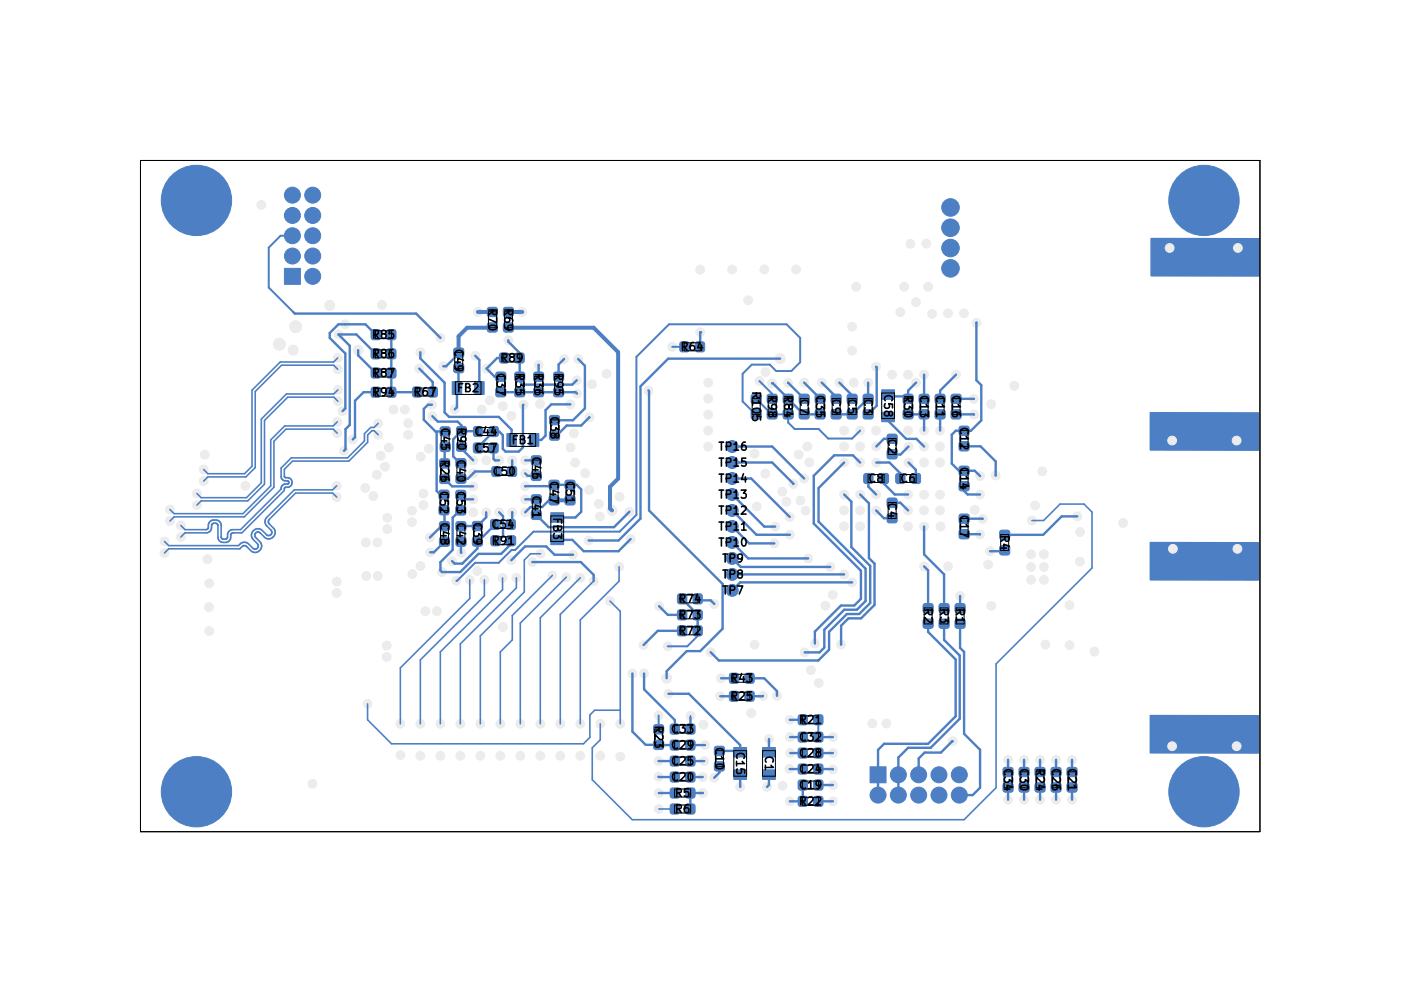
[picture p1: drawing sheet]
<svg xmlns="http://www.w3.org/2000/svg" width="297mm" height="210mm" viewBox="0 0 297 210" stroke-linecap="round" stroke-linejoin="round" font-family="sans-serif">
<defs><g id="words">
<g font-size="2.4">
<text x="103" y="65.5" transform="rotate(90 103 65.5)">R70</text>
<text x="106.4" y="65.5" transform="rotate(90 106.4 65.5)">R69</text>
<text x="79" y="72.4">R85</text>
<text x="79" y="76.4">R86</text>
<text x="95.9" y="74.2" transform="rotate(90 95.9 74.2)">C49</text>
<text x="106.2" y="77.3">R89</text>
<text x="144.5" y="74.9">R64</text>
<text x="79" y="80.5">R87</text>
<text x="97" y="83.7">FB2</text>
<text x="104.8" y="79.3" transform="rotate(90 104.8 79.3)">C37</text>
<text x="108.8" y="79.3" transform="rotate(90 108.8 79.3)">R35</text>
<text x="112.8" y="79.3" transform="rotate(90 112.8 79.3)">R36</text>
<text x="117.1" y="79.3" transform="rotate(90 117.1 79.3)">R95</text>
<text x="159" y="83.2" transform="rotate(90 159 83.2)">R105</text>
<text x="162.4" y="84" transform="rotate(90 162.4 84)">R98</text>
<text x="165.7" y="84" transform="rotate(90 165.7 84)">R84</text>
<text x="172.5" y="84" transform="rotate(90 172.5 84)">C35</text>
<text x="186.9" y="83.8" transform="rotate(90 186.9 83.8)">C58</text>
<text x="191.2" y="84" transform="rotate(90 191.2 84)">R30</text>
<text x="194.6" y="84" transform="rotate(90 194.6 84)">C13</text>
<text x="198" y="84" transform="rotate(90 198 84)">C11</text>
<text x="201.3" y="84" transform="rotate(90 201.3 84)">C16</text>
<text x="79" y="84.6">R94</text>
<text x="87.8" y="84.5">R67</text>
<text x="116.2" y="88.5" transform="rotate(90 116.2 88.5)">C38</text>
<text x="169.1" y="84.8" transform="rotate(90 169.1 84.8)">C7</text>
<text x="175.9" y="84.8" transform="rotate(90 175.9 84.8)">C9</text>
<text x="179.3" y="84.8" transform="rotate(90 179.3 84.8)">C5</text>
<text x="182.7" y="84.8" transform="rotate(90 182.7 84.8)">C3</text>
<text x="93" y="90.9" transform="rotate(90 93 90.9)">C45</text>
<text x="96.5" y="90.8" transform="rotate(90 96.5 90.8)">R90</text>
<text x="100.7" y="92.9">C44</text>
<text x="108.6" y="94.7">FB1</text>
<text x="187.8" y="93.3" transform="rotate(90 187.8 93.3)">C2</text>
<text x="203" y="90.8" transform="rotate(90 203 90.8)">C12</text>
<text x="92.9" y="97.7" transform="rotate(90 92.9 97.7)">R26</text>
<text x="96.4" y="97.6" transform="rotate(90 96.4 97.6)">C40</text>
<text x="100.7" y="96.4">C57</text>
<text x="104.6" y="101.4">C50</text>
<text x="112.3" y="97" transform="rotate(90 112.3 97)">C46</text>
<text x="152.5" y="99.5">TP15</text>
<text x="152.5" y="96.1">TP16</text>
<text x="203" y="99.2" transform="rotate(90 203 99.2)">C14</text>
<text x="92.8" y="104.3" transform="rotate(90 92.8 104.3)">C52</text>
<text x="96.3" y="104.3" transform="rotate(90 96.3 104.3)">C53</text>
<text x="112.3" y="105.3" transform="rotate(90 112.3 105.3)">C41</text>
<text x="116.1" y="102.2" transform="rotate(90 116.1 102.2)">C47</text>
<text x="119.5" y="102.2" transform="rotate(90 119.5 102.2)">C51</text>
<text x="152.5" y="106.3">TP13</text>
<text x="152.5" y="102.9">TP14</text>
<text x="184.3" y="102.9">C8</text>
<text x="187.8" y="106.8" transform="rotate(90 187.8 106.8)">C4</text>
<text x="191.1" y="102.9">C6</text>
<text x="92.9" y="111" transform="rotate(90 92.9 111)">C48</text>
<text x="96.4" y="111" transform="rotate(90 96.4 111)">C42</text>
<text x="99.9" y="111" transform="rotate(90 99.9 111)">C39</text>
<text x="104.3" y="112.6">C54</text>
<text x="116.8" y="110" transform="rotate(90 116.8 110)">FB3</text>
<text x="152.5" y="113.1">TP11</text>
<text x="152.5" y="109.7">TP12</text>
<text x="203" y="109.4" transform="rotate(90 203 109.4)">C17</text>
<text x="211.7" y="113.6" transform="rotate(90 211.7 113.6)">R4</text>
<text x="104.4" y="116.1">R91</text>
<text x="152.5" y="116.4">TP10</text>
<text x="153.3" y="119.8">TP9</text>
<text x="153.3" y="123.2">TP8</text>
<text x="144" y="128.4">R74</text>
<text x="144" y="131.8">R73</text>
<text x="153.3" y="126.6">TP7</text>
<text x="195.4" y="129.2" transform="rotate(90 195.4 129.2)">R2</text>
<text x="198.8" y="129.2" transform="rotate(90 198.8 129.2)">R3</text>
<text x="202.2" y="129.2" transform="rotate(90 202.2 129.2)">R1</text>
<text x="144" y="135.2">R72</text>
<text x="155" y="145.3">R43</text>
<text x="155" y="149.1">R25</text>
<text x="138.3" y="154.1" transform="rotate(90 138.3 154.1)">R23</text>
<text x="169.6" y="154.1">R21</text>
<text x="142.4" y="159.4">C29</text>
<text x="142.4" y="156.1">C33</text>
<text x="151.2" y="158.7" transform="rotate(90 151.2 158.7)">C10</text>
<text x="155.6" y="159.7" transform="rotate(90 155.6 159.7)">C15</text>
<text x="161.7" y="160.5" transform="rotate(90 161.7 160.5)">C1</text>
<text x="169.6" y="161.1">C28</text>
<text x="169.6" y="157.7">C32</text>
<text x="142.4" y="166.2">C20</text>
<text x="142.4" y="162.8">C25</text>
<text x="169.6" y="164.5">C24</text>
<text x="169.6" y="167.9">C19</text>
<text x="212.4" y="163.1" transform="rotate(90 212.4 163.1)">C34</text>
<text x="215.8" y="163.1" transform="rotate(90 215.8 163.1)">C30</text>
<text x="219.1" y="163.1" transform="rotate(90 219.1 163.1)">R24</text>
<text x="222.5" y="163.1" transform="rotate(90 222.5 163.1)">C26</text>
<text x="225.9" y="163.1" transform="rotate(90 225.9 163.1)">C21</text>
<text x="143.2" y="169.6">R5</text>
<text x="143.2" y="173">R6</text>
<text x="169.6" y="171.4">R22</text>
</g>
</g></defs>
<g fill="#4d7fc4" stroke="#4d7fc4" stroke-width=".34">
<path d="M243.9 151.8l22.9 .1v7.9l-22.9-.1z"/>
<path d="M244.1 50.6l22.9 .1v7.8h-22.9z"/>
<path d="M243.9 115.1l22.9 .1v7.9l-22.9-.1z"/>
<path d="M243.9 87.6h22.9v7.9h-22.9z"/>
</g>
<path d="M29.8 34h237.3v142.5h-237.3z" fill="none" stroke="#d0d2cd" stroke-width=".21"/>
<g fill="#4d7fc4" stroke="#4d7fc4" stroke-width=".21">
<path d="M184.5 162.7h3.4v3.4h-3.4z"/>
<path d="M60.3 56.9h3.4v3.4h-3.4z"/>
<path d="M202.6 131.5l.4-.2h1.1l.4 .2 .1 .3v1l-.1 .4-.4 .1h-1.1l-.4-.1-.1-.4v-1z"/>
<path d="M202.6 128.2l.4-.2h1.1l.4 .2 .1 .3v1l-.1 .4-.4 .1h-1.1l-.4-.1-.1-.4v-1z"/>
<path d="M195.8 131.5l.4-.2h1.2l.3 .2 .2 .3v1l-.2 .4-.3 .1h-1.2l-.4-.1-.1-.4v-1z"/>
<path d="M195.8 128.2l.4-.2h1.2l.3 .2 .2 .3v1l-.2 .4-.3 .1h-1.2l-.4-.1-.1-.4v-1z"/>
<path d="M199.2 131.5l.4-.2h1.2l.3 .2 .2 .3v1l-.2 .4-.3 .1h-1.2l-.4-.1-.1-.4v-1z"/>
<path d="M199.2 128.2l.4-.2h1.2l.3 .2 .2 .3v1l-.2 .4-.3 .1h-1.2l-.4-.1-.1-.4v-1z"/>
<path d="M183.1 83.8l.4-.2h1.1l.4 .2 .1 .3v1l-.1 .4-.4 .1h-1.1l-.4-.1-.1-.4v-1z"/>
<path d="M183.1 87.1l.4-.2h1.1l.4 .2 .1 .3v1l-.1 .4-.4 .1h-1.1l-.4-.1-.1-.4v-1z"/>
<path d="M188.2 109.1l.4-.2h1.1l.4 .2 .1 .3v1l-.1 .4-.4 .1h-1.1l-.4-.1-.1-.4v-1z"/>
<path d="M188.2 105.8l.4-.1h1.1l.4 .1 .1 .4v1l-.1 .3-.4 .2h-1.1l-.4-.2-.1-.3v-1z"/>
<path d="M179.7 87.1l.4-.2h1.2l.3 .2 .2 .3v1l-.2 .4-.3 .1h-1.2l-.4-.1-.1-.4v-1z"/>
<path d="M179.7 83.8l.4-.2h1.2l.3 .2 .2 .3v1l-.2 .4-.3 .1h-1.2l-.4-.1-.1-.4v-1z"/>
<path d="M176.3 87.1l.4-.2h1.2l.3 .2 .2 .3v1l-.2 .4-.3 .1h-1.2l-.4-.1-.1-.4v-1z"/>
<path d="M176.3 83.8l.4-.2h1.2l.3 .2 .2 .3v1l-.2 .4-.3 .1h-1.2l-.4-.1-.1-.4v-1z"/>
<path d="M186.9 82.7h2.8v2h-2.8z"/>
<path d="M186.9 87.5h2.8v2h-2.8z"/>
<path d="M119.9 105.3l.4-.1h1.1l.4 .1 .1 .4v1l-.1 .3-.4 .2h-1.1l-.4-.2-.1-.3v-1z"/>
<path d="M100.6 81h2.1v2.7h-2.1z"/>
<path d="M95.9 81h2v2.7h-2z"/>
<path d="M116.8 113.5h2.7v2.1h-2.7z"/>
<path d="M116.8 108.8h2.7v2h-2.7z"/>
<path d="M155.6 158.6h2.7v2h-2.7z"/>
<path d="M155.6 163.3h2.7v2.1h-2.7z"/>
<path d="M112.8 108.4l.3-.2h1.2l.3 .2 .2 .3v1l-.2 .4-.3 .1h-1.2l-.3-.1-.2-.4v-1z"/>
<path d="M107.5 113.8l.3-.2h1l.4 .2 .1 .3v1.2l-.1 .4-.4 .1h-1l-.3-.1-.2-.4v-1.2z"/>
<path d="M198.4 87.1l.3-.2h1.2l.4 .2 .1 .3v1l-.1 .4-.4 .1h-1.2l-.3-.1-.2-.4v-1z"/>
<path d="M190 100.6l.4-.2h1l.3 .2 .2 .3v1.2l-.2 .4-.3 .1h-1l-.4-.1-.1-.4v-1.2z"/>
<path d="M193.3 100.6l.4-.2h1l.3 .2 .2 .3v1.2l-.2 .4-.3 .1h-1l-.4-.1-.1-.4v-1.2z"/>
<path d="M183.3 100.6l.3-.2h1l.4 .2 .1 .3v1.2l-.1 .4-.4 .1h-1l-.3-.1-.2-.4v-1.2z"/>
<path d="M186.5 100.6l.4-.2h1l.4 .2 .1 .3v1.2l-.1 .4-.4 .1h-1l-.4-.1-.1-.4v-1.2z"/>
<path d="M169.6 87.1l.3-.2h1.2l.3 .2 .2 .3v1l-.2 .4-.3 .1h-1.2l-.3-.1-.2-.4v-1z"/>
<path d="M169.6 83.8l.3-.2h1.2l.3 .2 .2 .3v1l-.2 .4-.3 .1h-1.2l-.3-.1-.2-.4v-1z"/>
<path d="M142.2 167.3l.4-.1h1l.3 .1 .2 .4v1.1l-.2 .4-.3 .1h-1l-.4-.1-.1-.4v-1.1z"/>
<path d="M145.5 167.3l.4-.1h1l.3 .1 .2 .4v1.1l-.2 .4-.3 .1h-1l-.4-.1-.1-.4v-1.1z"/>
<path d="M145.5 170.7l.4-.1h1l.3 .1 .2 .4v1.1l-.2 .4-.3 .1h-1l-.4-.1-.1-.4v-1.1z"/>
<path d="M142.2 170.7l.4-.1h1l.3 .1 .2 .4v1.1l-.2 .4-.3 .1h-1l-.4-.1-.1-.4v-1.1z"/>
<path d="M226.4 166.2l.3-.1h1.2l.3 .1 .2 .4v1l-.2 .3-.3 .2h-1.2l-.3-.2-.2-.3v-1z"/>
<path d="M212.1 112.6l.3-.1h1.2l.4 .1 .1 .4v1l-.1 .3-.4 .2h-1.2l-.3-.2-.2-.3v-1z"/>
<path d="M212.1 115.9l.3-.1h1.2l.4 .1 .1 .4v1l-.1 .3-.4 .2h-1.2l-.3-.2-.2-.3v-1z"/>
<path d="M161.7 158.6h2.7v2h-2.7z"/>
<path d="M161.7 163.3h2.7v2.1h-2.7z"/>
<path d="M107.5 92h2v2.7h-2z"/>
<path d="M112.2 92h2v2.7h-2z"/>
<path d="M188.2 92.2l.4-.1h1.1l.4 .1 .1 .4v1l-.1 .4-.4 .1h-1.1l-.4-.1-.1-.4v-1z"/>
<path d="M188.2 95.5l.4-.1h1.1l.4 .1 .1 .4v1l-.1 .3-.4 .2h-1.1l-.4-.2-.1-.3v-1z"/>
<path d="M172.6 151.8l.4-.2h1l.4 .2 .1 .3v1.2l-.1 .4-.4 .1h-1l-.4-.1-.1-.4v-1.2z"/>
<circle cx="186.2" cy="168.7" r="1.7"/>
<circle cx="190.5" cy="164.4" r="1.7"/>
<circle cx="190.5" cy="168.7" r="1.7"/>
<circle cx="194.8" cy="164.4" r="1.7"/>
<circle cx="194.8" cy="168.7" r="1.7"/>
<circle cx="199.1" cy="164.4" r="1.7"/>
<circle cx="199.1" cy="168.7" r="1.7"/>
<circle cx="203.4" cy="164.4" r="1.7"/>
<circle cx="203.4" cy="168.7" r="1.7"/>
<circle cx="201.5" cy="56.9" r="1.86"/>
<circle cx="201.5" cy="52.6" r="1.86"/>
<circle cx="201.5" cy="48.3" r="1.86"/>
<circle cx="201.5" cy="44" r="1.86"/>
<circle cx="66.3" cy="58.6" r="1.7"/>
<circle cx="62" cy="54.3" r="1.7"/>
<circle cx="66.3" cy="54.3" r="1.7"/>
<circle cx="62" cy="50" r="1.7"/>
<circle cx="66.3" cy="50" r="1.7"/>
<circle cx="62" cy="45.7" r="1.7"/>
<circle cx="66.3" cy="45.7" r="1.7"/>
<circle cx="62" cy="41.4" r="1.7"/>
<circle cx="66.3" cy="41.4" r="1.7"/>
<circle cx="255.3" cy="42.5" r="7.5"/>
<circle cx="255.3" cy="168" r="7.5"/>
<circle cx="41.7" cy="168" r="7.5"/>
<circle cx="41.7" cy="42.5" r="7.5"/>
<circle cx="155.2" cy="125.3" r="1.27"/>
<circle cx="155.2" cy="121.9" r="1.27"/>
<circle cx="155.2" cy="118.5" r="1.27"/>
<circle cx="155.2" cy="115.1" r="1.27"/>
<circle cx="155.2" cy="111.7" r="1.27"/>
<circle cx="155.2" cy="108.3" r="1.27"/>
<circle cx="155.2" cy="104.9" r="1.27"/>
<circle cx="155.2" cy="101.5" r="1.27"/>
<circle cx="155.2" cy="98.1" r="1.27"/>
<circle cx="155.2" cy="94.7" r="1.27"/>
</g>
<g fill="#ececec" stroke="#ececec" stroke-width=".21">
<circle cx="195.9" cy="108.3" r=".93"/>
<circle cx="192.5" cy="108.3" r=".93"/>
<circle cx="192.5" cy="104.9" r=".93"/>
<circle cx="111.3" cy="100.4" r=".93"/>
<circle cx="100.3" cy="100.4" r=".93"/>
<circle cx="168.8" cy="57.2" r=".93"/>
<circle cx="162" cy="57.2" r=".93"/>
<circle cx="149" cy="164.9" r=".93"/>
<circle cx="148.5" cy="57.2" r=".93"/>
<circle cx="187.9" cy="153.5" r=".93"/>
<circle cx="91.6" cy="85.9" r=".93"/>
<circle cx="167.4" cy="170" r=".93"/>
<circle cx="95.9" cy="119" r=".93"/>
<circle cx="178" cy="81.2" r=".93"/>
<circle cx="185.7" cy="77.8" r=".93"/>
<circle cx="44.4" cy="133.9" r=".93"/>
<circle cx="133.5" cy="108.6" r=".93"/>
<circle cx="160" cy="136.8" r=".93"/>
<circle cx="227.3" cy="161.2" r=".93"/>
<circle cx="223.9" cy="161.2" r=".93"/>
<circle cx="141.6" cy="137.1" r=".93"/>
<circle cx="101.3" cy="66.2" r=".93"/>
<circle cx="125" cy="88.6" r=".93"/>
<circle cx="192.6" cy="94.7" r=".93"/>
<circle cx="91.2" cy="117.2" r=".93"/>
<circle cx="167.4" cy="163.1" r=".93"/>
<circle cx="184.9" cy="153.5" r=".93"/>
<circle cx="167.1" cy="81.2" r=".93"/>
<circle cx="44.3" cy="128.8" r=".93"/>
<circle cx="174.2" cy="81.2" r=".93"/>
<circle cx="139.7" cy="171.6" r=".93"/>
<circle cx="192.6" cy="98.1" r=".93"/>
<circle cx="97.8" cy="117.3" r=".93"/>
<circle cx="111" cy="85.9" r=".93"/>
<circle cx="162.6" cy="167" r=".93"/>
<circle cx="155.2" cy="57.2" r=".93"/>
<circle cx="110.7" cy="66.2" r=".93"/>
<circle cx="176.6" cy="126.2" r=".93"/>
<circle cx="170.8" cy="108.3" r=".93"/>
<circle cx="171.2" cy="94.7" r=".93"/>
<circle cx="43.4" cy="96.4" r=".93"/>
<circle cx="103.2" cy="78.2" r=".93"/>
<circle cx="52" cy="103.1" r=".93"/>
<circle cx="44.4" cy="123.8" r=".93"/>
<circle cx="44" cy="118.6" r=".93"/>
<circle cx="149.3" cy="161.5" r=".93"/>
<circle cx="156.9" cy="167" r=".93"/>
<circle cx="170.5" cy="81.2" r=".93"/>
<circle cx="185.8" cy="108.3" r=".93"/>
<circle cx="185.8" cy="104.9" r=".93"/>
<circle cx="103.1" cy="97.7" r=".93"/>
<circle cx="103.1" cy="108.7" r=".93"/>
<circle cx="139.7" cy="168.3" r=".93"/>
<circle cx="139.6" cy="164.8" r=".93"/>
<circle cx="141.7" cy="147.2" r=".93"/>
<circle cx="91.1" cy="114.1" r=".93"/>
<circle cx="139.6" cy="151.8" r=".93"/>
<circle cx="133.7" cy="114.4" r=".93"/>
<circle cx="128.6" cy="79.3" r=".93"/>
<circle cx="139.6" cy="161.5" r=".93"/>
<circle cx="100.8" cy="75.5" r=".93"/>
<circle cx="185.8" cy="98.1" r=".93"/>
<circle cx="185.8" cy="94.7" r=".93"/>
<circle cx="195.9" cy="98.1" r=".93"/>
<circle cx="195.9" cy="94.7" r=".93"/>
<circle cx="199.3" cy="98.1" r=".93"/>
<circle cx="199.3" cy="94.7" r=".93"/>
<circle cx="218.6" cy="117.6" r=".93"/>
<circle cx="221.3" cy="120.3" r=".93"/>
<circle cx="218.6" cy="120.3" r=".93"/>
<circle cx="221.3" cy="123" r=".93"/>
<circle cx="218.6" cy="123" r=".93"/>
<circle cx="262.2" cy="93.5" r=".93"/>
<circle cx="262.4" cy="116.4" r=".93"/>
<circle cx="248.7" cy="116.4" r=".93"/>
<circle cx="262.2" cy="158.3" r=".93"/>
<circle cx="248.5" cy="158.3" r=".93"/>
<circle cx="97.6" cy="160.4" r=".93"/>
<circle cx="221.3" cy="117.6" r=".93"/>
<circle cx="176.6" cy="170" r=".93"/>
<circle cx="110.3" cy="160.4" r=".93"/>
<circle cx="221" cy="100" r=".93"/>
<circle cx="167.5" cy="159.8" r=".93"/>
<circle cx="210.1" cy="85.8" r=".93"/>
<circle cx="84.9" cy="160.2" r=".93"/>
<circle cx="211.1" cy="100.9" r=".93"/>
<circle cx="248.5" cy="93.5" r=".93"/>
<circle cx="114.6" cy="160.4" r=".93"/>
<circle cx="149.5" cy="158.1" r=".93"/>
<circle cx="238.1" cy="110.9" r=".93"/>
<circle cx="101.8" cy="160.4" r=".93"/>
<circle cx="201" cy="66.5" r=".93"/>
<circle cx="195.9" cy="104.9" r=".93"/>
<circle cx="127.3" cy="160.4" r=".93"/>
<circle cx="209.5" cy="119.8" r=".93"/>
<circle cx="226.7" cy="136.9" r=".93"/>
<circle cx="206.5" cy="84.6" r=".93"/>
<circle cx="215.1" cy="81.9" r=".93"/>
<circle cx="199.3" cy="104.9" r=".93"/>
<circle cx="221.7" cy="136.8" r=".93"/>
<circle cx="229" cy="119.2" r=".93"/>
<circle cx="213.7" cy="169.7" r=".93"/>
<circle cx="202.7" cy="79.5" r=".93"/>
<circle cx="123" cy="160.4" r=".93"/>
<circle cx="106.1" cy="160.4" r=".93"/>
<circle cx="89.1" cy="160.4" r=".93"/>
<circle cx="167.5" cy="156.4" r=".93"/>
<circle cx="161" cy="80.8" r=".93"/>
<circle cx="195.9" cy="79.5" r=".93"/>
<circle cx="207.8" cy="104.9" r=".93"/>
<circle cx="118.8" cy="160.4" r=".93"/>
<circle cx="248" cy="52.6" r=".93"/>
<circle cx="204.4" cy="66.5" r=".93"/>
<circle cx="131.5" cy="160.5" r=".93"/>
<circle cx="66.2" cy="166.3" r=".93"/>
<circle cx="206.7" cy="108.2" r=".93"/>
<circle cx="262.5" cy="52.6" r=".93"/>
<circle cx="93.4" cy="160.4" r=".93"/>
<circle cx="232" cy="138.2" r=".93"/>
<circle cx="194.2" cy="64.1" r=".93"/>
<circle cx="219.5" cy="107.3" r=".93"/>
<circle cx="217.1" cy="169.7" r=".93"/>
<circle cx="207.8" cy="113.4" r=".93"/>
<circle cx="146.4" cy="151.9" r=".93"/>
<circle cx="195.9" cy="91.4" r=".93"/>
<circle cx="199.3" cy="91.4" r=".93"/>
<circle cx="136.6" cy="142.9" r=".93"/>
<circle cx="134.1" cy="142.9" r=".93"/>
<circle cx="206.5" cy="88" r=".93"/>
<circle cx="207" cy="68.5" r=".93"/>
<circle cx="207.8" cy="101" r=".93"/>
<circle cx="197.6" cy="66.6" r=".93"/>
<circle cx="176.6" cy="159.8" r=".93"/>
<circle cx="208.3" cy="110.1" r=".93"/>
<circle cx="176.6" cy="156.4" r=".93"/>
<circle cx="161.8" cy="147.6" r=".93"/>
<circle cx="176.6" cy="163.2" r=".93"/>
<circle cx="89.1" cy="74.7" r=".93"/>
<circle cx="163" cy="156.8" r=".93"/>
<circle cx="165.9" cy="166.7" r=".93"/>
<circle cx="59.2" cy="73" r="1.27"/>
<circle cx="62.7" cy="69.3" r="1.27"/>
<circle cx="159.3" cy="151.3" r=".93"/>
<circle cx="227.3" cy="169.7" r=".93"/>
<circle cx="176.6" cy="166.6" r=".93"/>
<circle cx="220.5" cy="169.7" r=".93"/>
<circle cx="167.4" cy="152.7" r=".93"/>
<circle cx="88.9" cy="78.2" r=".93"/>
<circle cx="100.3" cy="103.2" r=".93"/>
<circle cx="164.7" cy="147.6" r=".93"/>
<circle cx="223.9" cy="169.7" r=".93"/>
<circle cx="171.6" cy="98.1" r=".93"/>
<circle cx="160.5" cy="107.5" r=".93"/>
<circle cx="179" cy="91.4" r=".93"/>
<circle cx="162.3" cy="100.5" r=".93"/>
<circle cx="102.2" cy="86.9" r=".93"/>
<circle cx="160" cy="96.3" r=".93"/>
<circle cx="127" cy="106.9" r=".93"/>
<circle cx="150.2" cy="94.7" r=".93"/>
<circle cx="124.9" cy="103.9" r=".93"/>
<circle cx="150.2" cy="91.4" r=".93"/>
<circle cx="124.1" cy="100.4" r=".93"/>
<circle cx="150.2" cy="88" r=".93"/>
<circle cx="121.9" cy="98.1" r=".93"/>
<circle cx="150.2" cy="84.6" r=".93"/>
<circle cx="121" cy="94.9" r=".93"/>
<circle cx="150.2" cy="81.2" r=".93"/>
<circle cx="181" cy="81.2" r=".93"/>
<circle cx="131.4" cy="105.4" r=".93"/>
<circle cx="180.7" cy="69.3" r=".93"/>
<circle cx="106.6" cy="86.2" r=".93"/>
<circle cx="180.7" cy="74.4" r=".93"/>
<circle cx="108.4" cy="88.2" r=".93"/>
<circle cx="182.4" cy="111.7" r=".93"/>
<circle cx="123" cy="122.6" r=".93"/>
<circle cx="114.6" cy="153.6" r=".93"/>
<circle cx="182.4" cy="108.3" r=".93"/>
<circle cx="110.3" cy="153.6" r=".93"/>
<circle cx="120.1" cy="122.4" r=".93"/>
<circle cx="179" cy="108.3" r=".93"/>
<circle cx="117.1" cy="122.1" r=".93"/>
<circle cx="106.1" cy="153.6" r=".93"/>
<circle cx="121.5" cy="117.7" r=".93"/>
<circle cx="108.4" cy="118.9" r=".93"/>
<circle cx="192.5" cy="79.5" r=".93"/>
<circle cx="191.7" cy="60.8" r=".93"/>
<circle cx="162.3" cy="78.9" r=".93"/>
<circle cx="181.5" cy="60.8" r=".93"/>
<circle cx="189.1" cy="79.5" r=".93"/>
<circle cx="192.5" cy="91.4" r=".93"/>
<circle cx="196.8" cy="60.8" r=".93"/>
<circle cx="106.6" cy="133" r=".93"/>
<circle cx="185.8" cy="91.4" r=".93"/>
<circle cx="190.9" cy="66.2" r=".93"/>
<circle cx="142.5" cy="73.6" r=".93"/>
<circle cx="101.2" cy="121.2" r=".93"/>
<circle cx="192.5" cy="111.7" r=".93"/>
<circle cx="97.6" cy="153.6" r=".93"/>
<circle cx="109.5" cy="122.6" r=".93"/>
<circle cx="199.3" cy="108.3" r=".93"/>
<circle cx="93.4" cy="153.6" r=".93"/>
<circle cx="106.5" cy="122.6" r=".93"/>
<circle cx="203.6" cy="126.4" r=".93"/>
<circle cx="195.9" cy="120.2" r=".93"/>
<circle cx="195.9" cy="111.7" r=".93"/>
<circle cx="180.7" cy="123.6" r=".93"/>
<circle cx="179" cy="121.9" r=".93"/>
<circle cx="176" cy="120.3" r=".93"/>
<circle cx="171.3" cy="118.5" r=".93"/>
<circle cx="164.2" cy="115.3" r=".93"/>
<circle cx="167.5" cy="113.5" r=".93"/>
<circle cx="164.4" cy="111.7" r=".93"/>
<circle cx="167.4" cy="109.7" r=".93"/>
<circle cx="168.2" cy="102.7" r=".93"/>
<circle cx="170.5" cy="101.5" r=".93"/>
<circle cx="165.8" cy="104.3" r=".93"/>
<circle cx="125.9" cy="123.3" r=".93"/>
<circle cx="179" cy="111.7" r=".93"/>
<circle cx="118.8" cy="153.6" r=".93"/>
<circle cx="112.8" cy="119.2" r=".93"/>
<circle cx="179" cy="104.9" r=".93"/>
<circle cx="150.7" cy="138.4" r=".93"/>
<circle cx="179" cy="98.1" r=".93"/>
<circle cx="170.6" cy="138.4" r=".93"/>
<circle cx="179" cy="94.7" r=".93"/>
<circle cx="84.9" cy="153.6" r=".93"/>
<circle cx="99.6" cy="123" r=".93"/>
<circle cx="182.4" cy="104.9" r=".93"/>
<circle cx="178.3" cy="136.8" r=".93"/>
<circle cx="182.4" cy="98.1" r=".93"/>
<circle cx="172.8" cy="136.5" r=".93"/>
<circle cx="182.4" cy="94.7" r=".93"/>
<circle cx="114.6" cy="117.5" r=".93"/>
<circle cx="101.8" cy="153.6" r=".93"/>
<circle cx="202" cy="157.3" r=".93"/>
<circle cx="131.3" cy="120.3" r=".93"/>
<circle cx="127.2" cy="109.6" r=".93"/>
<circle cx="166.7" cy="106.4" r=".93"/>
<circle cx="199.4" cy="111.7" r=".93"/>
<circle cx="123" cy="153.6" r=".93"/>
<circle cx="201" cy="120.2" r=".93"/>
<circle cx="102.7" cy="123" r=".93"/>
<circle cx="89.1" cy="153.6" r=".93"/>
<circle cx="127.3" cy="153.6" r=".93"/>
<circle cx="218.8" cy="110.4" r=".93"/>
<circle cx="217.1" cy="161.2" r=".93"/>
<circle cx="229" cy="112.9" r=".93"/>
<circle cx="220.5" cy="161.2" r=".93"/>
<circle cx="228.4" cy="109.6" r=".93"/>
<circle cx="226.7" cy="128.4" r=".93"/>
<circle cx="210.2" cy="128.5" r=".93"/>
<circle cx="213.7" cy="161.2" r=".93"/>
<circle cx="100.3" cy="105.9" r=".93"/>
<circle cx="94" cy="77.7" r=".93"/>
<circle cx="111.3" cy="108.7" r=".93"/>
<circle cx="129.8" cy="108.3" r="1.06"/>
<circle cx="193" cy="51.7" r=".93"/>
<circle cx="75.9" cy="74.3" r="1.06"/>
<circle cx="173.6" cy="144.9" r=".93"/>
<circle cx="74.8" cy="93.2" r=".93"/>
<circle cx="196.4" cy="51.7" r=".93"/>
<circle cx="171.9" cy="142.2" r=".93"/>
<circle cx="82.1" cy="109.8" r=".93"/>
<circle cx="87.3" cy="108.4" r=".93"/>
<circle cx="82.1" cy="112.3" r=".93"/>
<circle cx="87.3" cy="110.8" r=".93"/>
<circle cx="89.8" cy="104.7" r=".93"/>
<circle cx="77.6" cy="115.1" r=".93"/>
<circle cx="89.8" cy="107.1" r=".93"/>
<circle cx="80" cy="115.1" r=".93"/>
<circle cx="89.1" cy="120.1" r=".93"/>
<circle cx="71.4" cy="123.4" r=".93"/>
<circle cx="87.4" cy="121.8" r=".93"/>
<circle cx="71.4" cy="125.8" r=".93"/>
<circle cx="77.7" cy="122.2" r=".93"/>
<circle cx="77.4" cy="103.5" r=".93"/>
<circle cx="80.1" cy="122.2" r=".93"/>
<circle cx="79.1" cy="105.2" r=".93"/>
<circle cx="82" cy="137" r=".93"/>
<circle cx="92.6" cy="129.7" r=".93"/>
<circle cx="90.2" cy="129.7" r=".93"/>
<circle cx="82" cy="139.4" r=".93"/>
<circle cx="71.6" cy="75.9" r=".93"/>
<circle cx="90.9" cy="95.2" r=".93"/>
<circle cx="43.2" cy="99.6" r=".93"/>
<circle cx="71.6" cy="78.4" r=".93"/>
<circle cx="43.2" cy="102.1" r=".93"/>
<circle cx="89.2" cy="96.9" r=".93"/>
<circle cx="41.8" cy="104.7" r=".93"/>
<circle cx="85.8" cy="86.9" r=".93"/>
<circle cx="71.6" cy="82.7" r=".93"/>
<circle cx="83.4" cy="86.9" r=".93"/>
<circle cx="41.8" cy="107.2" r=".93"/>
<circle cx="71.6" cy="85.1" r=".93"/>
<circle cx="82.4" cy="95" r=".93"/>
<circle cx="36" cy="108.1" r=".93"/>
<circle cx="71.5" cy="89.5" r=".93"/>
<circle cx="71.5" cy="91.9" r=".93"/>
<circle cx="80.7" cy="96.7" r=".93"/>
<circle cx="36" cy="110.5" r=".93"/>
<circle cx="38.3" cy="111.5" r=".93"/>
<circle cx="86.5" cy="89.8" r=".93"/>
<circle cx="80.2" cy="89.8" r=".93"/>
<circle cx="86.5" cy="92.2" r=".93"/>
<circle cx="38.3" cy="113.9" r=".93"/>
<circle cx="80.2" cy="92.2" r=".93"/>
<circle cx="81.6" cy="99" r=".93"/>
<circle cx="71.4" cy="103.1" r=".93"/>
<circle cx="34.9" cy="114.9" r=".93"/>
<circle cx="71.4" cy="105.5" r=".93"/>
<circle cx="79.9" cy="100.7" r=".93"/>
<circle cx="34.9" cy="117.3" r=".93"/>
<circle cx="209.9" cy="116.9" r=".93"/>
<circle cx="151.4" cy="165" r=".93"/>
<circle cx="149" cy="168.3" r=".93"/>
<circle cx="175" cy="128.5" r=".93"/>
<circle cx="169.7" cy="106.2" r=".93"/>
<circle cx="152.7" cy="147.7" r=".93"/>
<circle cx="184.1" cy="81.2" r=".93"/>
<circle cx="169.3" cy="96.4" r=".93"/>
<circle cx="163.7" cy="81.3" r=".93"/>
<circle cx="149.1" cy="153.7" r=".93"/>
<circle cx="122.6" cy="76.2" r=".93"/>
<circle cx="91.7" cy="88.3" r=".93"/>
<circle cx="93.7" cy="121.4" r=".93"/>
<circle cx="96.4" cy="86.9" r=".93"/>
<circle cx="194.2" cy="81.2" r=".93"/>
<circle cx="108.6" cy="97.7" r=".93"/>
<circle cx="111.3" cy="97.7" r=".93"/>
<circle cx="105.8" cy="97.7" r=".93"/>
<circle cx="111.3" cy="105.9" r=".93"/>
<circle cx="108.6" cy="108.7" r=".93"/>
<circle cx="122.4" cy="83.5" r=".93"/>
<circle cx="120.9" cy="85.8" r=".93"/>
<circle cx="152.9" cy="143.9" r=".93"/>
<circle cx="136.4" cy="136.9" r=".93"/>
<circle cx="139.7" cy="128.6" r=".93"/>
<circle cx="151.4" cy="128.1" r=".93"/>
<circle cx="158.6" cy="63.7" r=".93"/>
<circle cx="103.8" cy="84.9" r=".93"/>
<circle cx="114.2" cy="77.4" r=".93"/>
<circle cx="100.3" cy="97.7" r=".93"/>
<circle cx="100.3" cy="108.7" r=".93"/>
<circle cx="105.8" cy="108.7" r=".93"/>
<circle cx="111.3" cy="103.2" r=".93"/>
<circle cx="148.5" cy="70.5" r=".93"/>
<circle cx="125.5" cy="81.5" r=".93"/>
<circle cx="93.4" cy="71.7" r=".93"/>
<circle cx="72.6" cy="87.2" r=".93"/>
<circle cx="55.4" cy="43.5" r=".93"/>
<circle cx="119.6" cy="76.2" r=".93"/>
<circle cx="114.5" cy="85.7" r=".93"/>
<circle cx="73.2" cy="68.8" r=".93"/>
<circle cx="141.3" cy="143.9" r="1.06"/>
<circle cx="122.3" cy="80.7" r=".93"/>
<circle cx="137.5" cy="82.9" r=".93"/>
<circle cx="107.8" cy="72.2" r=".93"/>
<circle cx="62.2" cy="74.3" r="1.06"/>
<circle cx="121.7" cy="91.9" r=".93"/>
<circle cx="69.9" cy="64.8" r="1.06"/>
<circle cx="81" cy="64.7" r=".93"/>
<circle cx="72.9" cy="95.7" r=".93"/>
<circle cx="71.8" cy="71" r=".93"/>
<circle cx="129.3" cy="127.5" r=".93"/>
<circle cx="131.5" cy="153.6" r=".93"/>
<circle cx="77.9" cy="149.3" r=".93"/>
<circle cx="165.4" cy="76.1" r="1.06"/>
<circle cx="124.8" cy="114.7" r=".93"/>
<circle cx="182.4" cy="91.4" r=".93"/>
<circle cx="96.8" cy="123.2" r=".93"/>
</g>
<g fill="none" stroke="#4d7fc4" stroke-width=".51">
<path d="M75.9 74.3v1.1l3.8 3.7M88.9 78.2l2.8 2.9v2.1M89.1 74.7v1.4l5.2 5.1v6.3l.9 1h10.6l2.7 2.7v2.2M97.2 78.1v3.9M97.3 75l-2.7 2.7h-.6M100.8 75.5l.8 .9v5.9M106.9 76h-1.5l-2.2 2.2 1.7 1.7M114.2 77.4v2.5M122.6 76.2l1.4 1.4v9l-2.5 2.6h-3.2M148.5 70.5v2.4M185.7 77.8l.2 .1v8.2l-1.8 1.8M195.9 79.5v5.1"/>
<path d="M202.7 79.5l-3.4 3.4v1.7M207 68.5v12.2l1 1v7.5l-2.2 2.2h-1.4M207 68.5h.1M79.7 83.2h-2.6l-1.8 1.8v7.8l-.5 .4M91.6 85.9h-.9l-.8 .9v2.3l2.4 2.4M91.7 88.3l1.1 1.2h4.2l.9 .8M92.6 91.8v12.4M94.3 94.9v3.4M96.1 93.2v3.6l1.4 1.5M96.9 82.3v4.1l-.5 .5M97.9 91.5h3.4M97.9 95.2l2.4 2.5"/>
<path d="M104.6 95v2.4l.3 .3h.9M106.2 83.2h15.8l.4 .3M108.6 97.7v2.3M111 85.9l-.1 .1v8.9l-.9 .9h-2.8l-.6-.6v-2.9l-.8-.7h-1.1l-3.4 3.3M111.3 97.7h2.4M120.9 85.8h-4l-1.2 1.2v5.4l-.9 1h-1.6M125 88.6l-1.8 1.7h-3l-2.2 2.2M155.2 98.1h8.5l4.5 4.6M155.2 94.7h8.5l6.8 6.8M163.7 81.3h.2l6.5 6.6M167.1 81.2l3.4 3.4M170.5 81.2l3.4 3.4"/>
<path d="M170.5 87.9h3.4M174.2 81.2l3.1 3M178 81.2l2.7 2.7v.7M179 98.1l-5.5 5.5v7.1l10 9.9v6.9l-1.8 1.9h-2.7l-4.2 4.2v3.8l-1 1h-3.2M182.4 98.1l-1.6-1.5h-3.9l-4.4 4.3v10.2l10 10v6l-1.4 1.4h-2.8l-5.5 5.5v2.5M184 84.6l-3.3 3.3h-3.4M184.1 81.2v3.4M185.8 98.1h2.8l2.3 2.3M187.4 93.1l-1.6 1.6M188.3 88.5v.8l3.8 3.8h2.2l1.6 1.6M188.7 84.1h3.3M192.5 87.9h3.4v3.5"/>
<path d="M192.6 94.7l-1.7 1.7h-1.8M192.6 98.1l1.6 1.6v1.8M194.2 81.2l-1.7 1.7v1.7M199.3 87.9v3.5M202.6 91.4l-.8 .8v6.2l1.5 1.5M202.7 84.6h3.8M202.7 87.9l3.8 .1M204.4 94.7h3.5l3.2 3.2v3M204.4 99.9h2.3l1.1 1.1M93.5 111.6l-2.4 2.5M94.2 114.9l-2.2 2.3h-.8M94.2 108.4v3.2"/>
<path d="M94.3 101.6l1.6 1.6h4.4M97.5 108.3l-1.5 1.5v6.9l-2.6 2.6v1.7l.3 .4h3.9l3.8-3.9h4.9l2-2.1M97.7 114.9l.1 2.4M98.6 105.9h1.7M101.2 114.9v1.5l-3.2 3.2h-1.6l-.5-.6M103.1 108.7v1.1l-1.9 1.8h-3.4M105 111.3l-3.6 3.6M105.3 100h-4.6l-1.5 1.6h-1.5M105.8 108.7l.9 .8v4.3M108.6 108.7h.1M108.6 108.7v2.4M111.3 100.4l.6 .6"/>
<path d="M111.3 105.9h2.4M112.8 119.2h10.3l2.8 2.8v1.3M116.4 106.2l-1.4 1.4h-2.5l-1.2 1.1M117.2 103.1l-5.9 .1M117.5 102.9h4.8l.9 .9v4.8l-1.2 1.2h-3.9M121.5 117.7h-3.9l-1.8-1.8h-4.5l-2.9 3M133.5 108.6l-3.3 3.2h-13.9l-2.6-2.6M133.7 114.4l-2.6 2.5h-7.3l-2.4-2.4h-3.3M155.2 115.1l3.4 3.4h12.7M155.2 111.7l3.6 3.6h5.4M155.2 108.3l5.2 5.2h7.1M155.2 104.9l6.9 6.8h2.3"/>
<path d="M155.2 101.5h4.1l8.1 8.2M179 104.9l1.5 1.5v9.7l4 4v7.8l-2.3 2.4h-2.6l-3.8 3.7v3.8l-2.3 2.3h-21.1l-1.7-1.7M182.4 104.9l1.8 1.9v11.6l1.2 1.2v8.7l-2.8 2.9h-2.7l-1.6 1.6v4M184.1 103.3l1.7 1.6M185.8 108.3l1.6 1.6M187.4 102.6l2.3 2.3h2.8M189.1 106.7h1.8l1.6 1.6M195.9 111.7v5.9l4.3 4.3v7.1M204.4 104.2l.8 .7h2.6M204.4 113.3l3.4 .1M204.4 110l3.9 .1M209.9 116.9h3.3"/>
<path d="M228.4 109.6h-3.3l-3.9 3.9h-8.2M139.7 128.6l1.9 1.9h3M144.6 127.1l3.3 3.3M144.6 133.8h-5.1l-3.1 3.1M147.9 130.5v3.3M148.2 127.4h2.5l.7 .7M155.2 121.9h23.8M157.1 120.3h18.9M180.7 123.6h-23.8l-1.7 1.7M195.9 120.2l.9 .8v7.9M196.8 132.3v1.8l5.8 5.8v12.1l-5.8 5.8h-9.3l-1.3 1.3v9.6M200.2 132.3v3.5l3.3 3.3v13.4l-6.2 6.2h-4.8l-2 2v8"/>
<path d="M203.6 126.4v2.6M203.6 132.3v5.2l.8 .8v17.4l3.4 3.4v8l-1.6 1.6h-2.8M134.1 142.9v12.3l2.8 2.8h2.7M136.6 142.9v3.4l6.5 6.5v1.9M139.7 158.1h3.4M141.7 147.2h4.4l10.8 10.9v1.5M146.4 158.1h3.1M146.4 152.2v2.5M152.5 159.3h4.1M152.7 147.7h2.9M152.9 143.9h2.7M158.9 143.9h3.1l2.7 2.7v1"/>
<path d="M161.8 147.6l-2.9 .1M163 156.8v2.8M167.4 152.7h2.8M167.5 156.4h2.7M167.5 159.8h2.7M173.5 156.4h3.1M173.5 159.8h3.1M202 157.3l-2.5 2.4h-3.5l-1.2 1.2v3.5M139.6 164.8l3.5 .1M139.6 161.5h3.5M139.7 168.3h3.4M146.4 164.9h2.6"/>
<path d="M146.4 161.5h2.9M149 168.3h-2.6v3.3M149 168.3h.1M152.5 162.6v1.3l-1.1 1.1M156.9 164.4v2.6M163 164.4v2.2l-.4 .4M167.4 163.2h2.8M170.2 166.6v3.4h-2.8M173.5 170h3.1M173.5 163.2h3.1M173.5 166.6h3.1M213.7 161.2v2.7"/>
<path d="M213.7 167.1v2.6M217.1 161.2v2.7M217.1 167.1v2.6M220.5 161.2v2.7M220.5 167.1v2.6M223.9 161.2v2.6M223.9 167.1v2.6M227.3 161.2v2.6M227.3 167.1v2.6"/>
</g>
<path d="M142.5 73.6h2M161 80.8l2.7 2.8M147.9 134.9l-2.2 2.2h-4.1M139.6 151.8v2.9M173.5 152.7v3.7" fill="none" stroke="#4d7fc4" stroke-width=".42"/>
<path d="M101.3 66.2h3.1M104.4 69.5h-5.4l-1.8 1.8v3.5M107.8 66.2h2.9M107.8 69.5h18.1l5.2 5.2v26.8l-1.8 1.8v4.6l.5 .4M117.5 106.2h3.4" fill="none" stroke="#4d7fc4" stroke-width=".85"/>
<g fill="none" stroke="#4d7fc4" stroke-width=".34">
<path d="M71.6 75.9l-.9 .9h-11.3l-6 6v16.1l-1.5 1.6h-7.8l-.9-.9M71.6 78.4l-.9-.9h-11l-5.6 5.6v16.1l-2 2h-8l-.9 .9M71.5 89.5l-.9 .9h-10.2l-3 2.9v9.8l-5.9 5.9h-14.6l-.9-.9M71.5 91.9l-.9-.9h-10l-2.5 2.6v9.8l-6.3 6.3h-14.9l-.9 .8M71.6 85.1l-.8-.8h-9.8l-4.9 4.9v13.5l-3.6 3.6h-9.9l-.8 .9M71.6 82.7l-.8 .9h-10.1l-5.3 5.3v13.5l-3.1 3.2h-9.7l-.8-.9M80.2 92.2l-.9-.8h-.4l-1 .9v1.5l-3.9 4h-12l-1.7 1.8v1.4l.2 .3a1.1 1.1 0 0 1 1.4 1.1 1.1 1.1 0 0 1-1.4 1h-.1M80.2 89.8l-.9 .9h-.7l-1.3 1.3v1.6l-3.6 3.5h-11.9l-2.2 2.2v1.8a1.19 1.19 0 0 0 1.5 1l.1 .3-.2 .3a1.11 1.11 0 0 0-1.4 1.1l-8.6 8.6h-1.6a1.38 1.38 0 0 0-1.2 1.7 .78 .78 0 0 1-1 .3l-.3-.5v-2.4a1.42 1.42 0 0 0-1.7-1.2 1.42 1.42 0 0 0-1.1 1.8l-.4 .3h-4.5l-.9-.9M60.3 103.5v.6l-9 9h-2l-.3 .2a1.42 1.42 0 0 1-1.1 1.8 1.42 1.42 0 0 1-1.7-1.1v-2.5a.61 .61 0 0 0-.8-.5l-.5 .3a1.38 1.38 0 0 1-1.2 1.8h-4.5l-.9 .8M60.4 103.4l-.1 .1M71.4 105.5l-.9-.9h-7.8l-5.6 5.6-.2 .4 .2 .6a2.5 2.5 0 0 1 1.2 1.6 1.37 1.37 0 0 1-.7 1.4 1.37 1.37 0 0 1-1.5-.2l-.9-.9a.68 .68 0 0 0-1 0 .68 .68 0 0 0 0 .9 2.5 2.5 0 0 1 1.3 1.7 1.37 1.37 0 0 1-.8 1.3 1.37 1.37 0 0 1-1.5-.2l-1-.9-.5-.1-.9 .6h-15l-.9 .9M71.4 103.1l-.9 .8h-8.1l-5.8 5.9-.3 .5-.1 .5a2.5 2.5 0 0 0 1.2 1.7 .68 .68 0 0 1 0 .9 .68 .68 0 0 1-.9 0 2.5 2.5 0 0 0-1.7-1.2 1.37 1.37 0 0 0-1.3 .7 1.37 1.37 0 0 0 .2 1.6l.9 .9a.68 .68 0 0 1 0 .9 .68 .68 0 0 1-1 0 2.5 2.5 0 0 0-1.6-1.2l-.9 .1-.5 .6h-14.8l-.9-.9"/>
<path d="M114.6 117.5h-2.1l-1.3 1.3v6.8l-9.4 9.3v18.7M218.8 110.4h2.5l3.4-3.5h5.1l1.7 1.7v11.9l-20.3 20.4v26.2l-6.8 6.8h-70.4l-8.4-8.5v-6.7l1.7-1.7v-3.4M99.6 123v4l-14.7 14.7v11.9M102.7 123v3.4l-13.6 13.6v13.6M106.5 122.6v2.5l-13.1 13.2v15.3M109.5 122.6v2.1l-11.9 11.9v17M117.1 122.1l-8.5 8.5v5.2l-2.5 2.5v15.3M120.1 122.4l-9.8 9.8v21.4M123 122.6l-8.4 8.5v22.5M125.9 123.3l-7.1 7.1v23.2M131.3 120.3v3l-8.3 8.2v22.1M146.4 151.9v.3"/>
<path d="M139.7 171.6h3.4"/>
</g>
<circle cx="148.5" cy="70.5" r=".25" fill="#4d7fc4"/>
<path d="M62 50h-2.5l-2.5 2.5v8.5l5.2 5.2M160.2 87.9l-2.8-2.7v-5.9l2-1.9h3.8l1.4 1.3h3.2l1.9-1.8v-5.2l-2.9-2.9h-25l-6.9 6.9v33.5l-3.5 3.6h-18.3l-3.9 3.9h-.8l-2.7 2.7h-5l-3.8 3.8h-.1M160.3 84.6l3.3 3.3M163.7 87.9h3.4v1.8l1.4 1.3h5l2.1 2h5.1l1.7-1.6" fill="none" stroke="#4d7fc4" stroke-width=".42"/>
<path d="M62.2 66.2l.3 .3h25.7l5.2 5.2M79.7 71l-2.2-2.2h-5.7l-1.9 1.9v1l3.3 3.3v11.6l-.6 .6M79.7 75.1l-4.1-4.1h-3.8l2.4 2.4v16.8l-.9 .9v4.2l-.4 .4M83 71v12.2h5.4M107.8 72.2v.3l2.4 2.4M110.2 76v3.9M119.6 76.2l-1.2 1.1v2.6M165.4 76.1h-23.7l-5.9 5.9v28l-4.7 4.7h-6.3M122.3 80.7l-.9 .9h-10.5M137.5 82.8l.1 .2v25.3l15.6 15.6v9.5l-4.7 4.7h-2.9l-4.3 4.3v1.5" fill="none" stroke="#4d7fc4" stroke-width=".51"/>
<path d="M129.3 127.5l2.2 2.2v23.9M77.9 149.3v3.4l5.1 5.1h40.7l1.4-1.3v-4.8l1-1h5.4" fill="none" stroke="#4d7fc4" stroke-width=".34"/>
<path d="M29.8 34h237.3v142.5h-237.3zM96.5 81h5.5v2.7h-5.5zM108.1 92h5.5v2.7h-5.5zM186.9 83.4h2.8v5.4h-2.8zM116.8 109.5h2.7v5.4h-2.7zM155.6 159.3h2.7v5.4h-2.7zM161.7 159.3h2.7v5.4h-2.7z" fill="none" stroke="#000" stroke-width=".21"/>
<use href="#words"/>
</svg>
